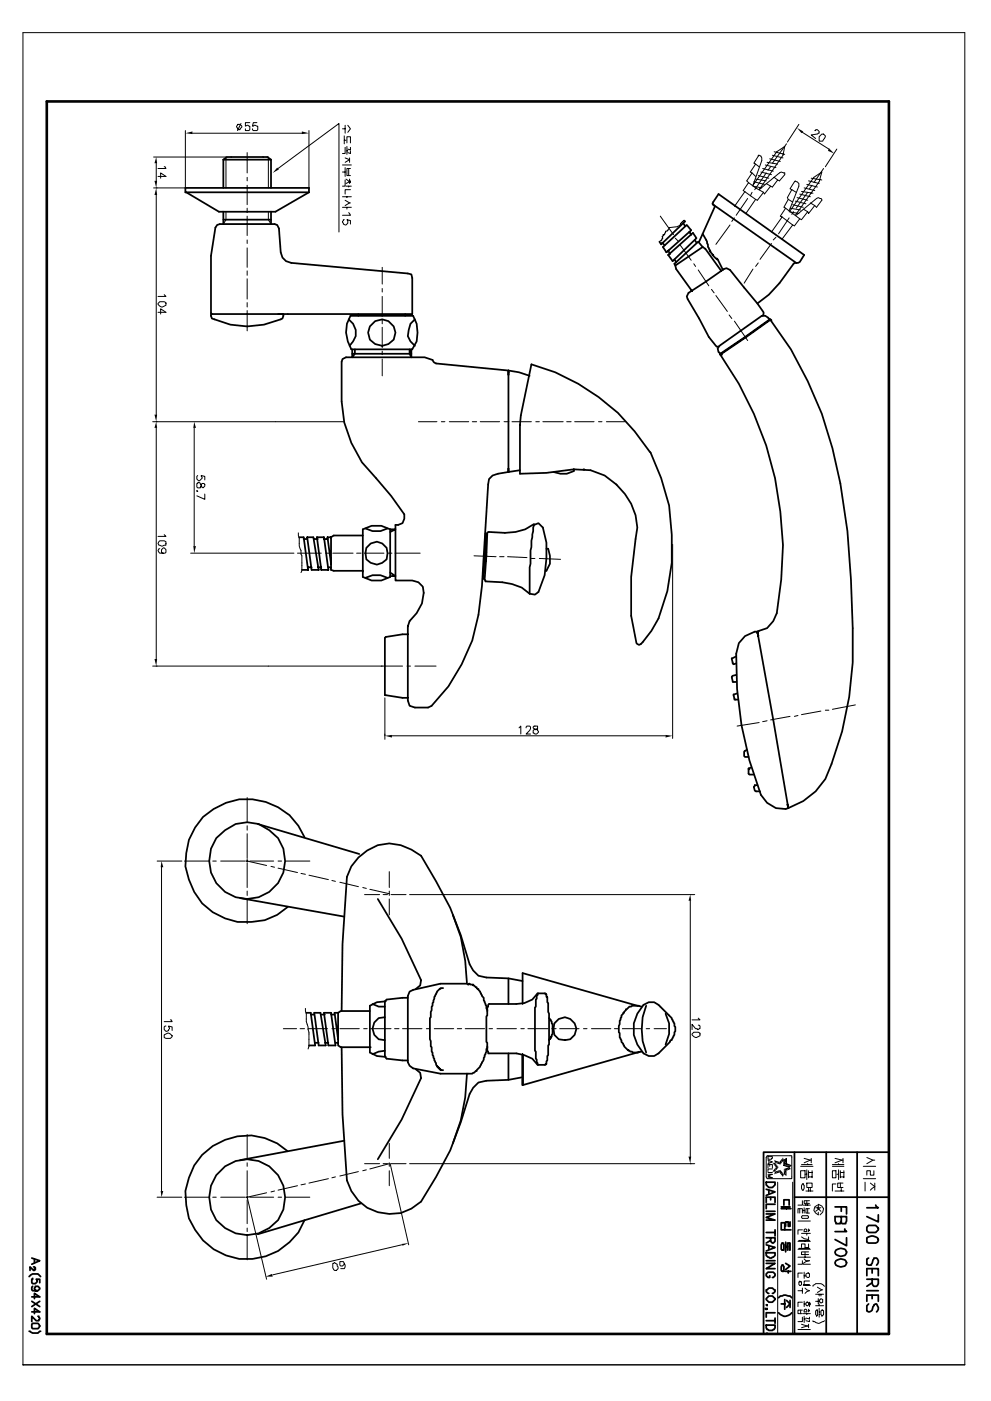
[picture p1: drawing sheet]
<svg xmlns="http://www.w3.org/2000/svg" width="297mm" height="420mm" viewBox="0 0 297 420" stroke-linecap="round" stroke-linejoin="round" font-family="sans-serif">
<g fill="none" stroke="#000" stroke-width=".53">
<path d="M55.6 56.4h37v1.3l-10 5.8h-17l-10-5.8zM55.6 57.7h37M66.9 47.9l1.1-.8h12.2l1 .8M66.9 47.9h14.3M66.9 47.9v8.5M81.2 47.9v8.5M66.9 65.9h14.3M66.9 63.5v3.7M81.2 63.5v3.7M198.4 72.8l.8 .8M198.7 74.1l7.1-6.6 1.4 1.6-7.4 6.6zM200.3 76.5l7.4-6.7 1.1 1.6-7.2 6.9z"/>
<path d="M200.3 75.1l.5 1.1M202.1 77.8l.6 .8M204.8 66.9l.5 .8M205.1 66.1l.2 .3-7.1 6.9-.6-.8M206.6 69.6l.6 .8M208.2 72l.6 .8M210.6 74.1l-1.3-1.6-7.2 6.6 .6 1.6 4.7 6.6h-.2M210.6 70.1l1.3 2.4 .3 1.6 .5 .8v.5h.3l.8 1.3 .8 .8h.2v.3h.3l1.6 3.2M210.6 74.1l-8.2 5.5M210.6 74.1l.8 .5 4.8 6.6M213.8 61.4l.5 .5-4.7 10.6M213.8 61.4l-.3-.3 1.9-2.9 25.6 18.3-1.3 2.1-1 .2"/>
<path d="M213.8 61.4l24.9 17.4M238.7 78.8h-.6a43.5 43.5 0 0 1-11.1 12.2M63.5 94.2h-.3l.3 1.3a24.7 24.7 0 0 0 21.2 0l.2-1.3h-21.4l-.3-.3v-17.2l1.4-8.4 .5-.8 .8-.3h16.4l.8 .3 .5 1 .5 7.2 .6 1.6 1 1 1.6 .5 34.9 3.2 1.1 .3 .3 1v10.9h-40.3M104.5 95.8a4.9 4.9 0 0 1 .3 7.9M105 94.7h18.8l1.1 2.4 .3 2.6-.3 2.7-1.3 2.4h-18.3a9.4 9.4 0 0 1-.3-10.1zM107.4 94.2v.5M110.9 97.9a4.1 4.1 0 0 1 5.5-1.6 4.1 4.1 0 0 1 1.6 5.6 4.4 4.4 0 0 1-7.1 0l-.6-2.2zM121.4 94.2v.5M124.4 95.8l-1.4 1.3-.8 3.7 .8 1.6 1.4 1.3M228.6 94.7l.3-1-1.9-2.7-8.2-10-1-.6-.8 .3-10.6 7.1-.6 1.1 .3 .8 3.5 5.8 2.9 5.6 2.3 2.9h.6M230.7 95.8l-1.3-1.1h-1.1l-12.7 9-.5 .8 .3 1.1 .5 .5M230.7 95.8v.2h.3"/>
<path d="M230.7 95.8l-14.8 10.3M230.7 96l-14.8 10.4M230.7 95.8h.3M231 96a110.6 110.6 0 0 1 18.5 38.4l2.4 10.6 2.1 14.3 1.1 14.5 .5 14.6a100.3 100.3 0 0 1-8.2 45.2l-2.9 3.7-3.7 2.9-4.5 2.2M231 96h.2M105.6 104.8v2.4l.8-1.1v-1.3M105.6 106.1h17.7M122.8 104.8v1.3l.5 1.1v-2.4M152.4 111.1l-21.7-2.1-.8-.5-.3-.6-2.3-.7h-23.6l-1 .5-.3 .8v11.9a33.9 33.9 0 0 0 10.3 23l4.5 5.3 4 5.5v1.4l-.5 1.3-1.4 .5h-.8v16.7h5.1l1.8 .5 1.3 1.3a10.4 10.4 0 0 1-3.9 10.4l-.6 1.6v22.2l.6 1.6 1.6 .5h3.9l1.1-.5a53.5 53.5 0 0 0 15.1-36l1.8-30.4 .3-1.6 1-1.1 1.6-.5 3.2-.6v-1v1l3.4-.5M152.4 111.1l3.2 .6 3.2 1M152.4 111.1v1.3v-1.3M152.4 112.4v28.1"/>
<path d="M159.3 109.3a62.2 62.2 0 0 1 35.7 26.4l3.2 7.7 2.4 8.2 .8 8.7v8.5l-1.4 8.5-2.6 8.2-2.1 3.7-2.7 3.4-1 .8-.8-.5-1.6-8.2v-11.7l1.3-11.3a16.2 16.2 0 0 0-5.6-16.2 15.3 15.3 0 0 0-12.9-4.7l-8.2 1-8 .3v-14.6l.3-2.9zM215.9 106.4a101 101 0 0 1 16.9 77.5l-1 2.4-1.9 2.1-2.9 1 .3 1.4-.3-1.4M215.9 106.1l.3 .3h-.3M215.9 106.1h.3M216.2 106.4h.2M108.7 158.7l2.7-1h2.9l2.6 1v14.3l-2.6 1.1h-2.9l-2.7-1.1zM109.5 158.5l2.2 .8h2.3l2.2-.8M116.9 158.7h1.6l-1.6 .8M160.1 157.2l-2.7 1.5a25 25 0 0 1-11.1 .8l-.2 .3-.8 14 .2 .6 5.1 .2 2.9 .6 2.9 1 2.4 1.9M160.1 157.4l1.3-.5 1.3 1.3 1.1 4.5v4.8l-.5 5-1.9 5-1.1 .8-1.5-.2v-8l.2-1v-4l.8-6.9zM172 140.8v.5l-2.1 .8h-1.9l-2.1-.6M174.9 140.8h.3"/>
<path d="M89.7 161.1h1.3l1.3 9.8h-1.8M91 161.7h1.1M92.1 161.1h1.8l1.6 9.8h-2.1zM92.3 170.1h1.1M94.2 161.7h1.1M95 161.1h2.1l1.3 9.8h-2.1zM95.3 170.1h1M97.1 161.7h1.1M98.4 170.1h.8v.8l.8 .3h8.7M99.2 161.1h-1l1 8M99.2 161.1v9M108.7 160.6h-8.7l-.8 .5"/>
<path d="M109.5 173.3l2.2-.8h2.3l2.2 .8M109.8 164.3a3.4 3.4 0 0 1 3.8-1.8 3.4 3.4 0 0 1 2.6 3.4l-.3 1.8a3.7 3.7 0 0 1-6.1 0l-.3-1.8zM116.9 171.7l1.6 1.1h-1.6M145 168.3h.5M145.3 165.4l.5 .2M145.8 160.1h-.3l-.8 13.5h.3M163.8 164.6h.5l.5 2.1v2.4l-1 2.1h-.3M122.2 190.2h-1.5l-5.1 .8-.2 .3v17.2l5.3 .8h1.5M220.7 196.8l-1.4 .6 .3 1.6 .3 .2 .8-.2M227 189.4a6.6 6.6 0 0 0-6.3 6.7 109.4 109.4 0 0 0 7.4 42.3 6.9 6.9 0 0 0 8.2 4l-.3-1.4 .3 1.4M227 189.4l.3 1.4M227 189.4l9.3 53"/>
<path d="M220.7 202.4l-1.4 .5 .3 1.6h1.1M220.9 208l-1 .2v.3l.2 1.3h1.1M223.8 224.9l-.8 .5v1.3l.3 .3h1.1M224.4 230.7h.2M225.2 230.2l-.8 .2v1.6l.2 .3h1.4M227 235.5h-.8l-.2 .5 .2 1.1 .3 .2h1.3M64.8 251.4l2.7-2.4a10.4 10.4 0 0 1 13.2 0 11.2 11.2 0 0 1 2.6 15.8 11.5 11.5 0 0 1-16 2.6 11.5 11.5 0 0 1-2.5-16zM77.3 247.1l30.4 9M91.3 251.1a18.5 18.5 0 0 0-19.6-11.4 18.5 18.5 0 0 0-15.9 16.1l-.2 4a20.2 20.2 0 0 0 8.2 13.8l3.7 1.8 3.7 1.1h4.2l4-.5 3.7-1.6 3.2-2.4M72 269.3l31.2 5.6M113.2 269.6l7.2 11.9 5.8 12.4-.3 1.6-1.3 1.1M135.7 274.4l2.4 6.6 1.3 7.1 .6 6.9h-8l-8.2 1.9-1 .5-.6 1.3v19.9l.6 1 1 .8a49.7 49.7 0 0 0 17.8 1.6l1.3-.8v-.3l1-1 1.1-2.1v-.6l.8-1.8 .3-1.6"/>
<path d="M122.2 299.2l-6.3 .6-.5 .5v16.4l.5 .8 6.3 .5M132.8 296.3h-.8v.3h-.2l-.8 .8-.8 1.6-.3 1.6-.3 .2v.8l-.2 .3-.3 3.2-.2 .2v6.4l.2 .5v1.6l.3 .3 .2 2.3 .3 .3 .3 1.3 .5 .8 .3 1.1 .5 .2 .5 .8h.8M140.2 295.3h.3v-.3l.5 .3h.8v.2l1.6 1.1 1.1 2.1 .5 .5v.8l.8 1.6 .3 1.6M152.4 293.4v7.7M156.6 294.2l-4.2-.8-6.6-.2-2.4-.6-1.6-1.6-1-1.8-2.7-8.7-3.2-8.2-4.2-8-4.5-7.7a14.4 14.4 0 0 0-13-3.1 14.7 14.7 0 0 0-9.2 9.5l-1.3 20.1-.3 20.1M161.1 297.9l-1.6 1.9-2.3 1-2.4 .3h-8.2l-.5 1.1v2.3l-.3 .3v7.7l.3 .2v2.4l.2 .3v.5h8.5l2.4 .5 2.3 1.1 1.6 1.8M161.1 297.9h2.4v.3h.3v.8h.2v1.6l.3 .2v2.7l.3 .5v9.3l-.3 .2v2.9l-.3 .3v1.3l-.5 1.3h-2.4l-.2-1.5-.3-.3v-2.1l-.3-.3v-12.9l.3-.3v-2.1l.3-.3v-1.1h.2zM91.8 303.7h1.3l1.4 9.8h-1.9M93.1 304.3h1.1M94.2 303.7h1.8l1.6 9.8h-2.1zM94.5 312.7h1M96.3 304.3h1.1"/>
<path d="M97.1 303.7h2.1l1.3 9.8h-2.1zM97.4 312.7h1M99.2 304.3h1.1M100.5 312.7h.8v.8l.8 .6h9M101.3 303.7h-1l1 8M101.3 303.7v9M102.4 314.1l.3 20.1 1.3 19.8a13.4 13.4 0 0 0 22.2 6.4l4.5-7.4 4.2-8 3.2-8.5 2.7-8.4 1-1.9 1.6-1.6 2.4-.5 6.6-.3 4.2-.7M110.9 303.2h-8.8l-.8 .5M111.7 301.1l1.8 .8h1.9M115.4 315.1l-1.9 .3-1.8 .8M115.4 305.1a3.4 3.4 0 0 0-3.7 3.4 3.4 3.4 0 0 0 3.7 3.4M115.6 300.3l-2.6 .3-2.1 1v14l2.1 1.1 2.6 .3"/>
<path d="M152.4 315.9v7.9M156.6 316.2v9.2v-9.2M156.6 301.1v-9.3l35.8 10.1M164.6 305.3l.2 .6h.3l.5 1.3v2.9l-.2 .3v.5h-.3v.5l-.5 .3v.2M166.2 306.9a3.5 3.5 0 0 1 5.5-.7 3.5 3.5 0 0 1-.8 5.5l-1.6 .2-1.8-.2-1.3-1.3-.3-1.9zM191.6 301.6h-2.2l-.2 .3h-.5l-.8 .8h-.3l-.5 1h-.3l-.5 .8-.8 3.2 .2 3.4 1.4 2.7 1.8 1.6h.5l.3 .2h1.6l.3-.2M192.4 315.4l-35.8 10M192.9 301.4l1.6-.8h1.6l1.3 .8 4 3.9 1 2.7-.3 2.4-.7 1.5h-.3l-.3 .6-3.4 3.4-1.3 .8h-1.6l-1.6-.8a10.2 10.2 0 0 1 0-14.5zM193.7 301.6a19.2 19.2 0 0 0 0 14M199.5 304l1.1 2.9v3.2l-1.1 3.2M124.6 320.7l1.3 1 .3 1.6-5.8 12.5-7.2 11.9M140 322l-.6 7.1-1.3 6.9-2.4 6.9"/>
<path d="M67.5 349.8a11.5 11.5 0 0 1 14.8 1.3 11.5 11.5 0 0 1 1 14.8 11.6 11.6 0 0 1-20.1-3.2 11.6 11.6 0 0 1 4.3-12.9zM86.3 345.3a18.3 18.3 0 0 0-29.7 7.9l-1 4 .2 4.2a18.4 18.4 0 0 0 16 16.2 18.4 18.4 0 0 0 19.5-11.7M103.2 342.1l-31.2 5.8M229.7 354.5h2.6v.8l-.8 .8h-1l-.8-.8zM229.7 356.7l2.6 .7-2.6 1.1M230.5 356.9v1.1M231 359v.8M238.1 345.5v54.5M238.1 359h28.3M247.7 345.5v54.5M256.9 345.5v54.5M266.4 345.5h-37.5v54.5"/>
<path d="M9.5 377.3l2.4 .8-2.4 1M10.1 379.9l.5 .3v.5l-.5 .3v-.3h-.3l-.8-.8v1.1M10.3 377.6v1M108.2 360.9l-30.9 9.2M229.7 360.6v-1.6h2.6v1.6M229.7 364.1h2.6l-2.6 1 2.6 .8h-2.6M229.7 371.2h2.6v1.1l-.5 .5-.8-.5v-1.1M229.7 373.3l2.6 .8-2.6 1.1M229.7 375.7h2.6a1.38 1.38 0 0 1-1.6 1.6 1.44 1.44 0 0 1-1-1.6zM229.7 378.9h2.6l-2.6 1.6h2.6M229.7 363.3h2.6M229.7 369.6h2.6"/>
<path d="M229.7 378.1h2.6M230.5 373.6v1M231 372l-1.3 .8M232.3 361.2h-2.6v1.3M232.3 368.8v1.9M234.2 361.9h2.6M234.2 362.5h2.9M234.4 372.8h.3l.3 .5v1.3l-.3 .3-.5-.3v-1.3zM234.4 379.4h.3l.3 .5v1.1l-.3 .3-.5-.3v-1.1zM234.7 374.9h.3M235 361.4v-1.6h1.5v1.6M235.2 368.8h-1v-2.1h1v2.1h1.9"/>
<path d="M235.5 378.9l1.3 .8-1.3 1M235.5 372.5v2.9M235.5 373.9h.5M235.7 361.9v.6M236 374.9v-2.1h.8v2.1M236.5 372.8v2.1M236.8 366.4v1.4h-.5v-1.4h-.8v1.4M250.3 361.9h3.4v2.2M250.6 374.9a2.04 2.04 0 0 1 3.1 .5v.3a1.84 1.84 0 0 1-1.8 1.1 1.84 1.84 0 0 1-1.6-1.4zM250.6 378.1a2.04 2.04 0 0 1 3.1 .5v.3a1.84 1.84 0 0 1-1.8 1 1.84 1.84 0 0 1-1.6-1.3zM252.2 364.9v1.8l.2 .3h1.1l.2-.8v-1.3h-3.4v1.3l.3 .8h1.3l.3-.8M252.2 361.9v1.4"/>
<path d="M253.2 368.6l.5 .8h-3.4M253.7 371.2v2.4l-3.4-1.9M259.8 371.2a2.28 2.28 0 0 1 3.5 .5l-.3 .8-.5 .3h-2.1l-.6-.3zM260.4 367.5h2.1l.8 .8v.5l-.8 .8h-2.1l-.6-.5v-1.1zM260.4 377.3l-.6 .3v1.5l.6 .3h.7l.8-2.1h.8a1.28 1.28 0 0 1 0 2.1M262.5 361.4l.2 .5 .6 .3h-3.5M263.3 364.3v2.1l-3.5-1.5M8.7 382.8l1.1-.7h1.6l.8 .7M8.7 399.3a4.1 4.1 0 0 0 2.7 .5l.8-.5M9.5 388.9h2.4l-1.6-1v1.6M9.5 393.4h2.4l-1.6-1v1.6M9.5 390.3l2.4 1.5"/>
<path d="M9.8 383.4v.2h-.3v1.1l.3 .3h.8l.5-.6v-.5l-.2-.3h1v1.1M9.8 385.8l-.3 .2v.8l.3 .3h1.6l.5-.8-.5-.5h-.8l-.3 .8 .3 .5h.5M9.8 396.9h1.6l.5 .8-.3 .5-.2 .3h-1.6l-.3-.3v-1.1zM11.4 394.8h.2l.3 .5-.3 .8h-.7l-1.4-1.3v1.5M11.9 390.3l-2.4 1.5M229.4 392.4v.2h.5v-.2l-.2 .2h.2M229.7 389.5l.8-.8h1l.8 .8v.2l-.8 .8h-1l-.8-.8zM229.7 391.3h.2v.3zM229.7 397.4h2.6v.8l-.3 .5-.5 .3h-1l-.6-.3-.2-.5zM229.7 396.1h2.6M230.5 387.9l-.8-.6v-.5l.8-.5h1l.8 .5v.5l-.8 .6M230.7 382.6v.5h-.5l-.5-.5v-.5l.5-.6h1.6l.5 .6v.5l-.8 .5"/>
<path d="M232.3 393.7h-2.6v1.3M232.3 395.3v1.6M233.4 389.2l.5-.5 1.1-.3 1.8 .3 .5 .5M233.4 393.7a2.38 2.38 0 0 0 3.9 0M234.2 391.1h1M234.7 381.3h.3M235.2 381.3h1.9M235.2 389.7v2.9M235.7 390l1.1 1.1-1.1 1M236.3 381.3v.5M236.8 390v2.1M259.8 382.6v-2.1h3.5v2.1"/>
<path d="M259.8 383.6h3.5v1.4l-.6 .8h-.8l-.2-.3-.3-.5v-1.4M259.8 390.3v-1.9h3.5v1.9M259.8 387.1h3.5M260.4 391.1l-.6 .5v1.6a1.02 1.02 0 0 0 1.6-.3l.5-1.6 .8-.2 .6 1v.5l-.6 .8M261.4 380.5v1.3M261.4 388.4v1.1M261.4 384.7l-1.6 1.1M229.7 400l.2-.2v.2z"/>
</g>
<g fill="none" stroke="#000" stroke-width=".3">
<path d="M6.9 9.8h282.3v399.5h-282.3zM55.6 39.2v17.2h-9.6M57.7 40h32.8M71.2 37.3h.8l.5 .5-.5 1.1h-.6l-.5-.8zM72.2 37l-1 2.2M74.9 36.8h-1.3v1l.5-.2 .8 .2v1.1l-.3 .3h-1v-.6M77 36.8h-1.1l-.2 1 .5-.2 1.1 .2v1.1l-.3 .3h-1.1l-.2-.6M92.6 39.2v17.2M102.7 38.6h.8M103.5 37.6v2.4M104.2 37.6l.8 1-.8 1.1M239.4 37.3l-3.4 5.3"/>
<path d="M240.5 39.7l7.9 5M244.2 39.2h.3v-.3h.5l.5 .5v.6l-.5 .2-1.8 .3 1.3 1M46 47.1h22M46.8 48.9v5.3M46.8 58.5v65.9M47.4 52.9h2.3l-1.5-1v1.5M49.2 50h.3l.2 .5h-2.3M67.7 47.1v9.3M74.1 45.8v6.1M74.1 53.2v1M74.1 55.6v5.8M80.4 47.1v9.3"/>
<path d="M83.3 50.5l18.3-13.5v32.6M102.7 49.5h2.6M102.7 51.6h.8M102.7 59h2.6M103.2 40.7v2.4M103.2 42.1h.5M103.5 44.2v1.8h-.8M103.5 54v1.8h-.8M103.5 50.3v2.6M103.5 47.4l1.3 .5-1.3 .8M103.7 53.7l1.1 .8-1.1 .5M103.7 55.8h1.6"/>
<path d="M104 42.9v-1.9h1v1.9M104 43.9v2.4M104 59v.3M104 45.2h.2M104.5 50.5v2.2M104.5 55.8v.3M104.8 47.4v1.3M104.8 53.7v1.3M105 44.2v.8l-.8-.3M105 45.2v.8l-.8-.2M105 50.5h-1v2.2h1M105 56.9h-1.5v1.3"/>
<path d="M105 54.2v.6M223.3 57.4l-3.2 4.5M224.1 59.5l-3.4 5.1M225.4 57.7l-.5 1M225.4 51.9l-1.6 2.3 .6 .6M225.7 55.8l2.6 .6M226 54.5l3.1 .8M226.5 49.2l-.5-.3 1.3-2.3 .8 .2 .2 .6v.8l-2.6 7.4 7.1-10.1 2.4-1.6-.5 2.7-7.2 10.3 6.1-5 .6-.3 1 .3v.5l-1.6 1.8-.5-.2-1.6 2.1-.5-.3M226.5 49.2l-1.6 2.4 1.6 1.3M226.5 49.2l1 .8M226.5 59.8l-2.9 4.2M226.5 53.7l3.2 .5"/>
<path d="M227.3 52.7l3.2 .7M228.1 51.6l3.1 .8M228.6 50.5l3.2 .8M228.9 57.7l-2.4-1.3-2.1-1.6-1.6 2.3 3.7 2.7M228.9 57.7l-1.9 2.4-.5-.3M229.4 49.5l3.2 .8M229.7 55l1.3 .8-1.9 2.4-.2-.5M229.7 51.9l-3.5 5M229.9 48.7l3.2 .5M230.7 47.6l3.2 .8M231 50l-.8 1.1M231.5 46.6l3.2 .8"/>
<path d="M232 45.5l3.2 .8M232 53.2l1.1 .8M235.7 43.1l-4.2 5.8M236.3 59.8l-1.4 2.4 .6 .2M237.3 56.9l-1.3 2.4 .3 .5 1.3 .8M237.3 56.9l-.5-.3 1.6-2.4a1.44 1.44 0 0 1 1 1.6l-2.9 7.4M237.3 56.9l1.4 .8M238.9 59.3l3.2 .8M239.7 58.2l3.2 .8M240.2 57.4l3.5 .5M241 56.4l3.2 .7M241.8 55.3l3.2 .8"/>
<path d="M242.1 57.7l-3.4 4.7M242.4 54.2l3.1 .8M243.2 53.4l3.1 .6M243.4 55.6l-.8 1M245.5 41l.8-.8h.6l.5 .5-.8 1.6h-1.1zM246.9 50.5l-3 4.3M250.8 44.7l-3.4 5.3M67.7 63.5v2.4l-.8 1.3M74.1 62.4v1.4M74.1 64.8v5.8M74.1 72v1M74.1 74.3v5.9"/>
<path d="M80.4 63.5v2.4l.8 1.3M102.7 62.2h2.6M103.2 65.9h-.3l-.2 .5 .2 .8 .8 .3 .5-.6v-.8l-.2-.2 1 .2v1.1M103.5 60.1l1.5 .8M104 62.2v.5M104.5 63.8l.5 .8h-2.3M104.8 60.9l-1.3 .7M197.9 64.8l4 5.6M202.4 71.4l.8 .8M203.7 73.3l3.5 4.8M205.1 66.1l-.6 .3-.2 .5h-.3v.6h-.3v.2l-3.1 .6-.3 .8h-.3v.2h-.5l-.3 1.1h-.5l.3 .2-.6 .3 .3 .5h-.3v.6l-.8 .5M208 79.1l.5 .8"/>
<path d="M218.8 67.5l-4.2 5.8M220.1 65.4l-.8 1M227.3 78.8l-.8 1.1M231.2 73l-3.4 4.8M232.6 71.2l-.8 .8M234.4 65.1l3.2 2.4M234.4 65.1l-3.2 4.5M235.5 62.4l-1.6 2.4 .5 .3M235.5 62.4l4.2 3.2M236.5 65.4l-3.1 4.7M236.5 63.5l2.9 .5M236.8 63.2l7.1-10 2.4-1.6-.8 2.9-7.1 10.1"/>
<path d="M236.8 62.4l3.2 .6M237.6 67.5l-3.2 4.2M237.6 61.4l3.2 .8M237.9 63.5l-.6 .8M238.4 60.3l3.2 .8M240.8 62.7l1.3 .8-1.9 2.4-.5-.3-1.6 2.1-.5-.2M242.9 60.9l1.8 1.3 1.6-2.4-1-.5-.6 .2-6 5.1M244.2 61.6l-1.8 2.4-.3-.5M47.4 91l.5-.5h1.3l.5 .3v.7l-1 .6a1.38 1.38 0 0 1-1.3-1.1zM47.4 93.7h2.3l-1.5-1.1v1.6M49.2 88.4l.5 .5h-2.3M74.1 81.2v1.4"/>
<path d="M74.1 83.6v6.1M74.1 90.8v1.3M74.1 93.1v6.1M114.6 80.2v5M114.6 86.5v1.1M114.6 88.9v5.8M114.6 95.8v1.3M114.6 98.2v6M209.3 81l3.2 4.7M213.3 86.8l.7 1M214.6 88.6l3.4 4.8M218.5 94.5l.8 1"/>
<path d="M220.1 96.3l4 5.8M225.7 80.7l-2.7 4.2M114.6 105.3v1.1M114.6 107.7v5M152.4 111.7h.3M45.8 126.5h57.4M46.8 128.3v69.3M58.2 128.3v35.5M125.4 126.5h5.6M132.3 126.5h1M134.7 126.5h5.8M141.6 126.5h1.3"/>
<path d="M143.9 126.5h5.9M151.1 126.5h1M153.5 126.5h5.8M160.6 126.5h1.1M162.7 126.5h6.1M169.9 126.5h1.3M172.2 126.5h5.9M179.4 126.5h1M181.8 126.5h5.5M59 147.1l.3 .3h-.3zM59.3 142.6l-.3 .3v.8l.5 .5h.3l.8-.8-.3-.8 1.1 .3v1M59.3 144.7h.5l.3 .3 .2 1.1 .6 .2 .5-.5v-.5l-.3-.3h-.5l-.5 1.3h-.8l-.3-.2v-1.1h.3z"/>
<path d="M61.4 148.2v1.6l-2.4-1.1M89.4 159.8l.3 2.1a4.3 4.3 0 0 0 .5 3.2v1.1l.3 .5v4.5l-.3 .5M47.9 162.2h1.3l.5 .3v1h-.5a1.17 1.17 0 0 1-1.8-.5zM47.9 164.6h-.3l-.2 .5 .5 .8h1.6l.2-.3v-.8l-.5-.5-.8 .5v.8l.5 .3M49.2 160.3l.5 .6h-2.3M57.1 165.9h31M89.2 165.9h7.1M97.6 165.9h1.1M99.7 165.9h6.1M106.9 165.9h1.3M109.3 165.9h5.8M116.4 165.9h1.1"/>
<path d="M118.8 165.9h7.1M142.1 166.7l6.6 .3M149.8 167h1.3M152.1 167l5.9 .2M159.3 167.5h1M161.7 167.5l6.3 .2M201.6 163.2v58.3M45.8 199.8h74.8M122 199.8h1M124.4 199.8h6.3M115.4 209.3v12.4M155.6 218.3l.5-.5v2.3"/>
<path d="M157.7 218.3l.3-.5h.7l.3 .2-.3 1.1-1 1h1.3M159.8 218l.3 .5 1 .3 .3 .8-.5 .5-1.1-.2v-.8l1.3-.6v-.7h-1zM227.5 216.7l-6.6 1.1M229.9 216.2l-1.3 .2M236.8 214.8l-5.8 1.1M239.2 214.6l-1.1 .2M246.1 213.3l-5.9 1M247.4 213h1M256.4 211.4l-6.9 1.3M74.1 239.2v7.4M117.5 220.7h82M47.1 258.2h7.4"/>
<path d="M55.3 258.2h7.4M63.8 258.2h1M66.1 258.2h7.5M73.8 258.2h.5M74.1 247.6v1.4M74.1 250v7.4M74.1 257.7v.8M74.1 258.8v7.4M74.1 258.2l5.8 1.4M74.9 258.2h7.1M81.2 259.8l1.1 .3M83.3 258.2h1.1"/>
<path d="M85.7 258.2h7.2M48.4 260.1v97.1M74.1 267.2v1.4M74.1 269.6v7.4M83.3 260.4l5.9 1.3M90.2 261.9l1.3 .3M92.6 262.5l5.8 1.3M99.5 264.1l1 .2M101.9 264.6l5.5 1.3M108.7 266.2l1.1 .2M109.3 268.3h4.5M110.9 266.7l5.8 1.3"/>
<path d="M114.8 268.3h1.4M116.7 261.4v4.8M116.7 267.2v1.4M116.7 269.6v4.8M117.2 268.3h4.5M122.8 268.3h85.4M206.9 270.1v76.8M49.2 310.4l1.1-.6a1.38 1.38 0 0 1 1.3 1.1l-.5 .5h-1.4l-.5-.3zM49.7 307.7l-.5 .3v.8l.5 .5 .8-.3 .3-.5-.3-.8 1.1 .3v1M51.1 305.9h.2l.3 .5h-2.4M84.9 308.5h4M90 308.5h1.3"/>
<path d="M91.5 302.4l.3 2.4a5.1 5.1 0 0 0 .5 3.2v.8a16.1 16.1 0 0 1 0 5.8M92.3 308.5h5.9M99.5 308.5h1M101.9 308.5h5.8M109 308.5h1.1M111.1 308.5h6.1M118.3 308.5h1.3M120.6 308.5h5.9M127.8 308.5h1.1M130.2 308.5h5.8M137.1 308.5h1.3M139.4 308.5h5.9"/>
<path d="M146.6 308.5h1M149 308.5h5.8M156.1 308.5h1.1M158.2 308.5h6.1M165.4 308.5h1.3M167.7 308.5h5.9M174.9 308.5h1M177.3 308.5h5.8M184.1 308.5h1.4M186.5 308.5h5.9M193.7 308.5h1M196.1 308.5h3.7"/>
<path d="M207.4 310.1l.6-.5h1.3l.5 .2v.8l-1 .5a1.38 1.38 0 0 1-1.4-1zM209.3 305.3l.5 .6h-2.4M209.3 307.4l.5 .3v.8l-.8 .3v-.3h-.5l-1.1-1.3v1.6M47.1 359h7.4M55.3 359h7.4M63.8 359h1M66.1 359h7.5M73.8 359h.5M74.1 340.3v7.4M74.1 348.7v1.1M74.1 351.1v7.4M74.1 358.8v.5"/>
<path d="M74.1 359.8v7.2M74.9 359h7.1M79.9 357.7l-5.8 1.3 5.8 24.6M82.3 357.2l-1.1 .3M83.3 359h1.1M85.7 359h7.2M89.2 355.6l-5.9 1.3M91.5 355.1l-1.3 .2M98.4 353.5l-5.8 1.3M100.5 353l-1 .2M107.4 351.4l-5.5 1.3M109.3 349h4.5"/>
<path d="M109.8 350.8l-1.1 .3M114.8 349h1.4M116.7 342.9v4.5M116.7 348.7v1.1M116.7 351.1v4.5M116.7 349l-5.8 1.6M116.9 349l5.6 24.3M117.2 349h4.5M122.8 349h85.4M229.9 346.6h7.4v6.9h-7.4l-.2-.5v-5.9zM230.2 346.9h1.3v.5h-.3v.3h-1zM230.2 347.9l1.3 .6-1.3 .5"/>
<path d="M230.2 350.3v-1.1h1.3v1.1M230.2 352.2h1.3l-1.3 .5 1.3 .5h-1.3M230.2 351.6h1.3M230.5 348.2v.5M230.7 349.2v.6M231.5 350.6h-1.3v.8M233.1 354.5v45.5M234.9 347.9l.8-.5v1.6l1.4 .5-.6 .5-1.6-.5zM237.6 354.5v45.5M240 351.1h1.3v2.1h-1.3zM240 349.8h3.7M240.2 349.2h3.2"/>
<path d="M240.5 355.1h.3l.2 .5v.8l-.2 .5h-.3l-.3-.5v-.8zM240.5 355.1h.3M241 347.4l1.9 .5M241.3 352.2h.5M241.6 357.2h2.1M241.8 354.8h1.6v1.3h-1.6zM241.8 350.8v2.9M242.1 349v.2M242.4 351.6h1M242.4 353h1M242.4 351.1v2.1M242.4 356.4v.8"/>
<path d="M242.9 356.4v.8M243.2 347.9l-2.2 .8M243.2 347.4v1.3M243.4 351.1v2.1M249.5 351.1h1.1v2.1h-1.1zM249.5 349.2h3.4M249.5 349.8h3.4M250.3 357.2h2.6M250.3 347.4l2.1 .5M250.6 355.1h-1.1v2.1M250.8 352.2h.6M251.4 349v.2"/>
<path d="M251.4 350.8v2.9M251.9 351.6h1M251.9 353h1M251.9 351.1v2.1M251.9 354.8v1.3M252.1 356.4v.8M252.7 347.9l-2.4 .8M252.7 354.8h-1.6v1.3h1.6M252.7 347.4v1.3M252.9 351.1v2.1M258.8 353.5h3.7M258.8 349.8h3.7"/>
<path d="M259.3 354.5v2.7M259.8 347.1l1.9 .8h.5M260.9 354.8l1.3 1.1-1.3 1M261.7 347.9l-1.9 1.1M261.9 351.1v1.3h-1v-1.3h-1.1v1.3M262.2 354.8v2.1M74.1 368.3v1.1M74.1 370.7v7.1M99.7 378.9l.6-.3 .8 .5 .2 1.4-.5 .5h-.5l-.3-.3-.3-.5zM103.2 378.9l-.5 .8h-.6l-.2-.3v-1h1l.6 1-.3 1.1h-1.1M120.4 373.3l-38.6 9M239.2 363.8v-1.3h1.3v1.3"/>
<path d="M239.2 366.2h3.7M239.2 372.3h3.7M239.2 374.6h3.7M239.2 377h3.7M239.4 372h3.2M239.4 374.4h3.2M239.7 362.5v1.3M240.2 370.9l.8 .6 1.4 .2v-.8M240.2 369.9h2.7M240.5 360.1v1.3h-1.3M240.5 364.6h1.6l.3 .5a2.25 2.25 0 0 1-2.2 0zM240.5 368.8h-1.3v1.4"/>
<path d="M240.5 378.1v1h-1.3M240.5 363h.5M240.8 361.4h2.1M240.8 379.1h2.1M241 368.8l.6-.2 .2 .2v.6h-.8zM241 377.6l.6 .5h1l-1 .3-.8 .5M241 362.2v1.6M241.3 372v.3M241.3 374.1v.3M241.3 375.4v.8M241.3 376.5v.5M241.6 361.2v.2"/>
<path d="M241.8 360.1v.8M241.8 369.9v.5M242.1 361.2v.2M242.1 362.5v1.3M242.4 373.1v1h-1.1v-1h-1.1v1M242.4 375.4h-2.2v.8h2.2M242.4 368.6v.8M242.6 360.1h-1.6v.8h1.6M242.6 362.5h-1v1.3h1M242.6 368.8v.3M244.5 362.2h1.6M245 361.4l-.8 .5-.3 1.1 .6 .8 .8 .5v-.8"/>
<path d="M245 362.2l1.1 1.1M245.3 361.9v-.7l1 .5 .6 .8-.3 1-.8 .8M245.5 362.5l-1 .8M239.2 387.1h1.3M239.2 398.7h3.7M239.4 384.4h.3v-.2l.5 .2v.8l-.2 .3-.6-.3zM240 392.9v1.1M240.2 397.1l1.9 .6M240.5 381.8h-1.3v1.3M240.5 390.5h-1.3v1.3M240.5 392.9h-1.3v1.1h1.3M240.5 395v1.3h-1.3"/>
<path d="M240.5 386.3v1.6M240.8 385.2h1.8M240.8 385.5h2.1M240.8 394h2.1M241 392.9l.6-.3 .2 .3v.5h-.8zM241 381.5v1.9M241 390.3v1.5M241 394.8v1.8M241 382.6h.6M241 391.1h.6M241 395.6h.6M241.3 386.3l.5 .5 .8 .3-.8 .2-.5 .6"/>
<path d="M241.6 382.1l.8-.3 .2 .3v.8l-.2 .2-.8-.2zM241.6 390.8l.5-.3 .3 .3v.5l-.6 .3-.2-.3zM241.8 385.2v.3M241.8 394v.2M241.8 390.5h.3M242.1 381.8h.3M242.4 397.7l-2.2 .5M242.4 392.6v.8M242.4 397.1v1.1M242.6 384.2h-1.6v.8M242.6 395v.6l-1-.3M242.6 395.8v.5l-1-.2"/>
<path d="M242.6 390.5v1.3M242.6 392.9v.3M242.9 390.8v.5M243.7 385.8v-.3l.8-.5h1.6l1 .8M243.7 396.1v.2h.5l1.1 .6 1.8-.8M244.5 393.2l.5-.3v1.6l-.3 .3-.2-.6zM244.5 391.6h2.4M244.5 388.1h2.4M244.5 390.3h.8M244.7 392.9h.3M245 386l1.6 .8M245.3 389.5v1.6"/>
<path d="M245.5 388.1v.6M245.5 391.1v.5M245.5 392.4v2.6M245.5 393.4h.3M245.5 394.2h.3M246.1 389.5l.5 .2v.8l-.5 .3-.6-.5zM246.1 393.2l.2-.3 .6 .3v1l-.6 .6-.2-.6zM246.1 388.1v.6M246.3 386.8l-1.3 .8M246.3 392.9h.3"/>
</g>
<path d="M14 30.4h252.4v369.6h-252.4z" fill="none" stroke="#000" stroke-width=".79"/>
<g fill="#000">
<path d="M55.6 40l2.1-.6v.8zM90.5 39.4l2.1 .6-2.1 .2zM238.9 38.4l1.9 1-.6 .6zM46.8 47.1l.3 1.8h-.8zM46.8 56.4l.3 2.1h-.8zM46.3 54.2h.8l-.3 2.2zM83.1 50.3l.5 .5-1.8 1.1zM248.4 44.4l1.6 1.6-1.8-.8zM46.8 126.5l.3 1.8h-.8zM46.3 124.4h.8l-.3 2.1zM58.2 126.5l.5 1.8h-.8zM57.9 163.8h.8l-.5 2.1z"/>
<path d="M46.3 197.6h.8l-.3 2.2zM115.4 220.7l2.1-.3v.8zM199.5 220.4l2.1 .3-2.1 .5zM48.4 258.2l.5 1.9h-.7zM206.9 268.3l.3 1.8h-.8zM48.2 357.2h.7l-.5 1.8zM206.4 346.9h.8l-.3 2.1zM232.6 350l-.3 1.4h-.8zM231.5 348.7h.8l1.1 1.3zM232.3 351.4l1.6-.6-1.9 1.4zM232 347.9l1.6 .6-1.3 .2zM232.6 350h.8l-1.1 1.4z"/>
<path d="M231.5 348.7l1.9 1.3h-.8zM232 352.2l1.9-1.4-.3 .8zM232.3 348.7l1.3-.2 .3 .7zM234.7 347.1l-.8 2.1-.3-.7zM233.9 350.8l1 1.4-1.3-.6zM234.7 347.1l.2 .8-1 1.3zM233.6 351.6l1.3 .6-.2 .8zM234.9 350.6l1.6-.6-.8 1.1zM234.9 347.9l.8-.5v1.6zM234.9 347.9l.8 1.1-.8 .5zM234.9 349.5l.8-.5 1.4 .5zM234.9 350.6l.8 .5v1.6z"/>
<path d="M234.9 350.6l.8 2.1-.8-.5zM236.5 350l.6 .6-1.4 .5zM234.9 349.5h2.2l-.6 .5zM120.4 373.1l2.1-.3-1.9 .8zM79.6 382.9l1.9-.8 .3 .8z"/>
</g>
</svg>
